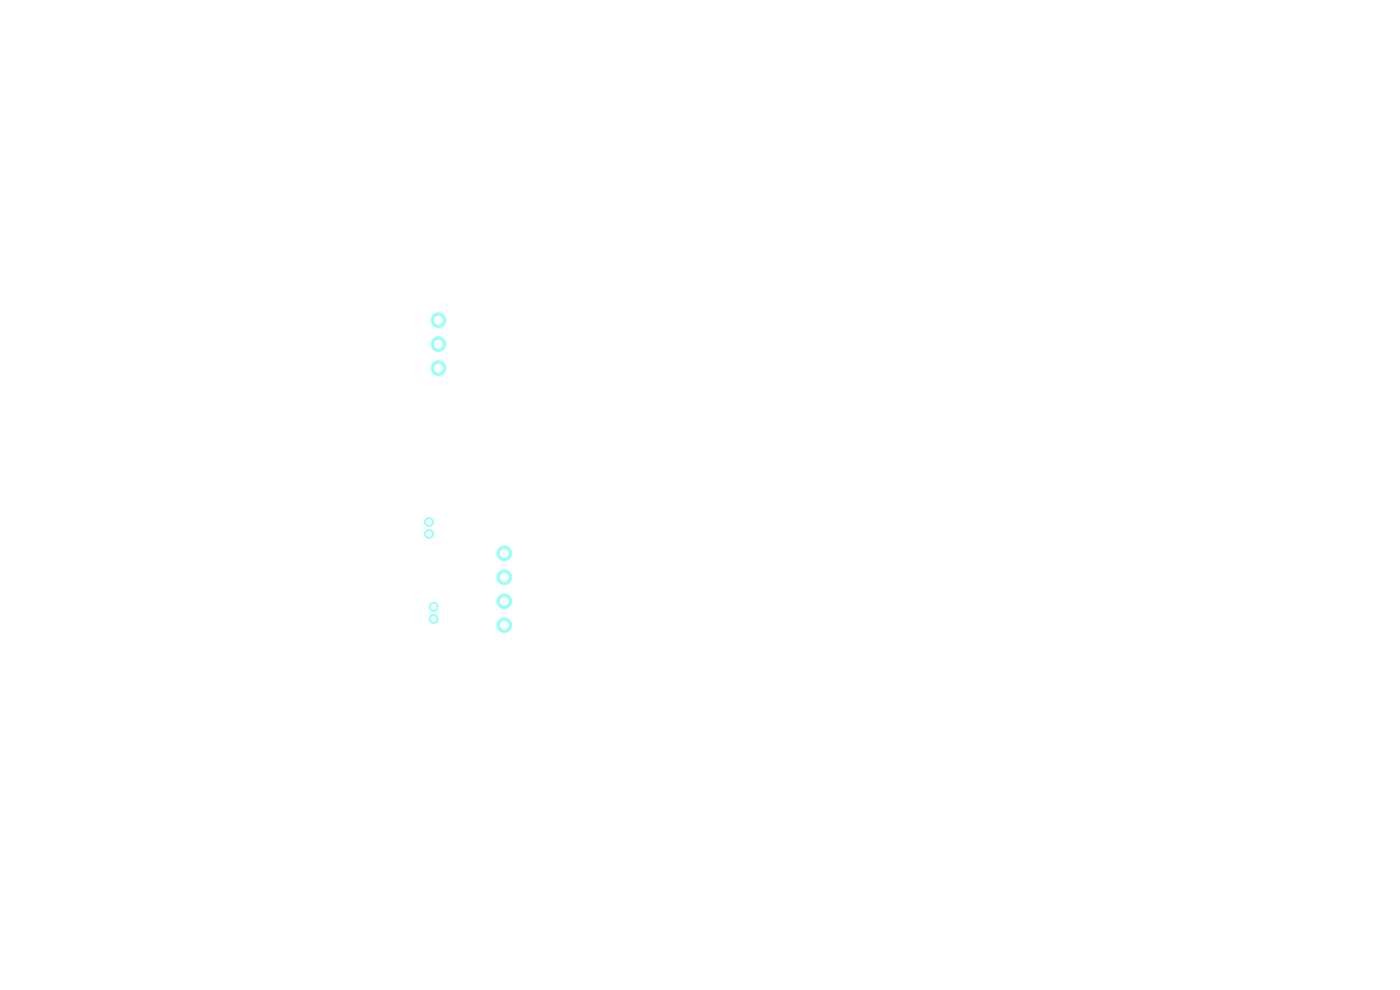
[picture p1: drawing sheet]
<svg xmlns="http://www.w3.org/2000/svg" width="297mm" height="210mm" viewBox="0 0 297 210" stroke-linecap="round" stroke-linejoin="round" font-family="sans-serif">
<g fill="#9afff8" stroke="#9afff8" stroke-width=".21">
<circle cx="93" cy="67.9" r="1.55"/>
<circle cx="93" cy="73" r="1.55"/>
<circle cx="93" cy="78.1" r="1.55"/>
<circle cx="91" cy="110.7" r=".95"/>
<circle cx="91" cy="113.3" r=".95"/>
<circle cx="107" cy="117.4" r="1.55"/>
<circle cx="107" cy="122.5" r="1.55"/>
<circle cx="107" cy="127.5" r="1.55"/>
<circle cx="107" cy="132.6" r="1.55"/>
<circle cx="92" cy="128.7" r=".95"/>
<circle cx="92" cy="131.3" r=".95"/>
</g>
<g fill="#fff" stroke="#fff" stroke-width=".21">
<circle cx="93" cy="67.9" r=".85"/>
<circle cx="93" cy="73" r=".85"/>
<circle cx="93" cy="78.1" r=".85"/>
<circle cx="91" cy="110.7" r=".5"/>
<circle cx="91" cy="113.3" r=".5"/>
<circle cx="107" cy="117.4" r=".85"/>
<circle cx="107" cy="122.5" r=".85"/>
<circle cx="107" cy="127.5" r=".85"/>
<circle cx="107" cy="132.6" r=".85"/>
<circle cx="92" cy="128.7" r=".5"/>
<circle cx="92" cy="131.3" r=".5"/>
</g>
</svg>
